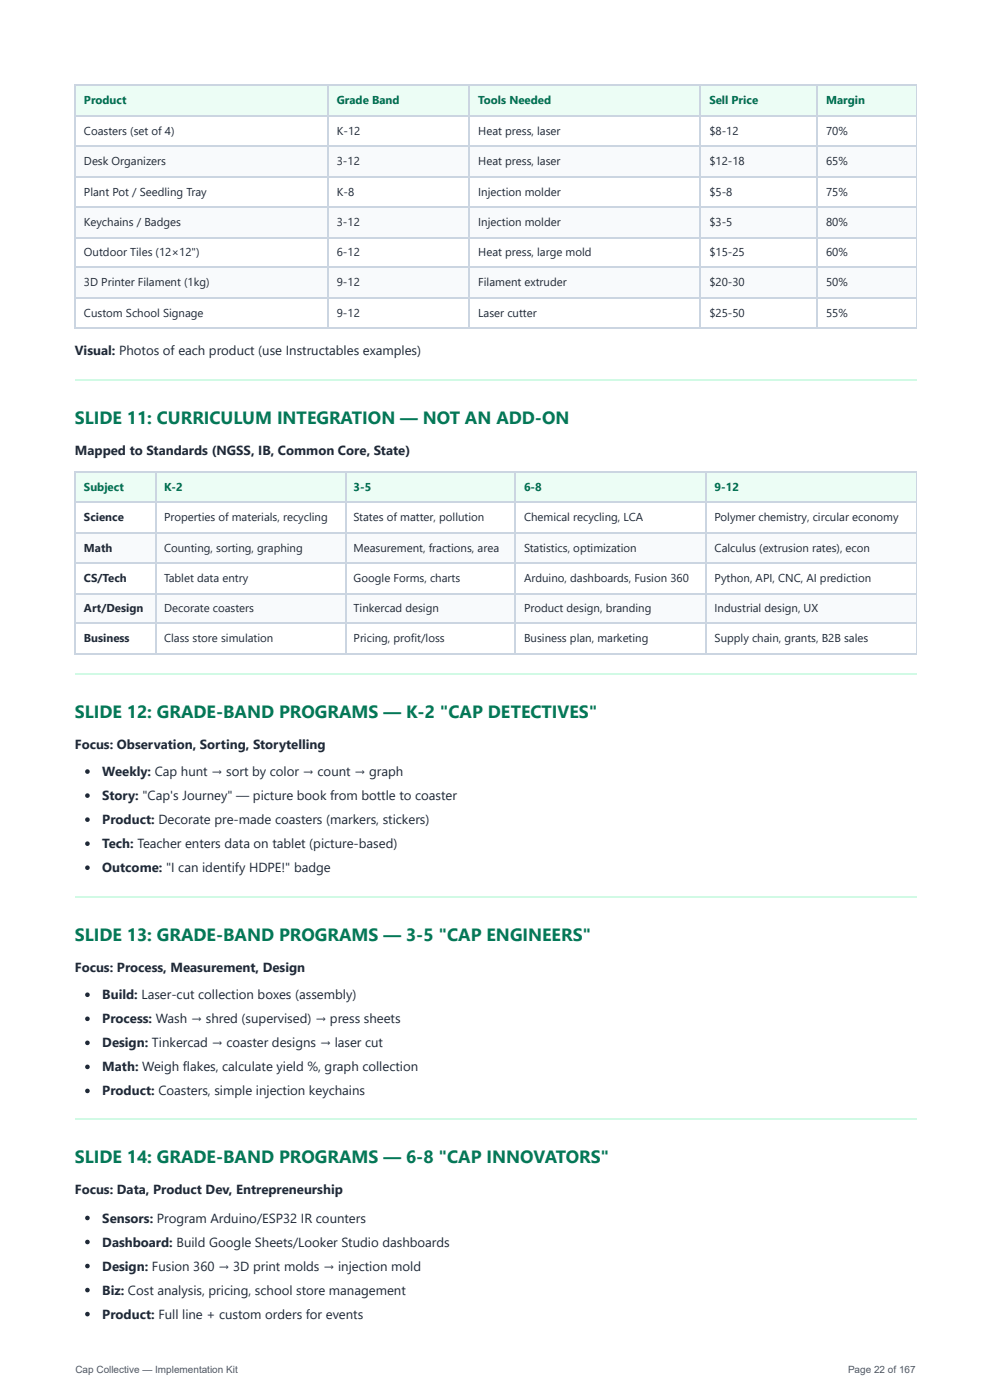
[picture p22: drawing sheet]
<svg xmlns="http://www.w3.org/2000/svg" width="210mm" height="297mm" viewBox="0 0 210 297" stroke-linecap="round" stroke-linejoin="round" font-family="sans-serif">
<defs><g id="words">
<g font-size="3.8" fill="#047857">
<text x="15.9" y="89.9">SLIDE 11: CURRICULUM INTEGRATION — NOT AN ADD-ON</text>
<text x="15.9" y="152.3">SLIDE 12: GRADE-BAND PROGRAMS — K-2 &quot;CAP DETECTIVES&quot;</text>
<text x="15.9" y="199.6">SLIDE 13: GRADE-BAND PROGRAMS — 3-5 &quot;CAP ENGINEERS&quot;</text>
<text x="15.9" y="246.7">SLIDE 14: GRADE-BAND PROGRAMS — 6-8 &quot;CAP INNOVATORS&quot;</text>
</g>
<g font-size="2.8" fill="#1f2937">
<text x="15.9" y="75.3">Visual: Photos of each product (use Instructables examples)</text>
<text x="15.9" y="96.4">Mapped to Standards (NGSS, IB, Common Core, State)</text>
<text x="15.9" y="158.8">Focus: Observation, Sorting, Storytelling</text>
<text x="21.7" y="164.7">Weekly: Cap hunt → sort by color → count → graph</text>
<text x="21.7" y="169.8">Story: &quot;Cap's Journey&quot; — picture book from bottle to coaster</text>
<text x="21.7" y="174.9">Product: Decorate pre-made coasters (markers, stickers)</text>
<text x="21.7" y="180">Tech: Teacher enters data on tablet (picture-based)</text>
<text x="21.7" y="185.1">Outcome: &quot;I can identify HDPE!&quot; badge</text>
<text x="15.9" y="206.2">Focus: Process, Measurement, Design</text>
<text x="21.7" y="212">Build: Laser-cut collection boxes (assembly)</text>
<text x="21.7" y="217.1">Process: Wash → shred (supervised) → press sheets</text>
<text x="21.7" y="222.2">Design: Tinkercad → coaster designs → laser cut</text>
<text x="21.7" y="227.3">Math: Weigh flakes, calculate yield %, graph collection</text>
<text x="21.7" y="232.4">Product: Coasters, simple injection keychains</text>
<text x="15.9" y="253.3">Focus: Data, Product Dev, Entrepreneurship</text>
<text x="21.7" y="259.4">Sensors: Program Arduino/ESP32 IR counters</text>
<text x="21.7" y="264.5">Dashboard: Build Google Sheets/Looker Studio dashboards</text>
<text x="21.7" y="269.6">Design: Fusion 360 → 3D print molds → injection mold</text>
<text x="21.7" y="274.7">Biz: Cost analysis, pricing, school store management</text>
<text x="21.7" y="279.8">Product: Full line + custom orders for events</text>
</g>
<g font-size="2.4" fill="#065f46">
<text x="17.8" y="22.1">Product</text>
<text x="71.4" y="22.1">Grade Band</text>
<text x="101.5" y="22.1">Tools Needed</text>
<text x="150.5" y="22.1">Sell Price</text>
<text x="175.3" y="22.1">Margin</text>
<text x="17.8" y="104.2">Subject</text>
<text x="34.8" y="104.2">K-2</text>
<text x="75" y="104.2">3-5</text>
<text x="111.2" y="104.2">6-8</text>
<text x="151.6" y="104.2">9-12</text>
</g>
<g font-size="2.4" fill="#1f2937">
<text x="17.8" y="28.7">Coasters (set of 4)</text>
<text x="71.4" y="28.7">K-12</text>
<text x="101.5" y="28.7">Heat press, laser</text>
<text x="150.5" y="28.7">$8-12</text>
<text x="175.3" y="28.7">70%</text>
<text x="17.8" y="35">Desk Organizers</text>
<text x="71.4" y="35">3-12</text>
<text x="101.5" y="35">Heat press, laser</text>
<text x="150.5" y="35">$12-18</text>
<text x="175.3" y="35">65%</text>
<text x="17.8" y="41.5">Plant Pot / Seedling Tray</text>
<text x="71.4" y="41.5">K-8</text>
<text x="101.5" y="41.5">Injection molder</text>
<text x="150.5" y="41.5">$5-8</text>
<text x="175.3" y="41.5">75%</text>
<text x="17.8" y="47.9">Keychains / Badges</text>
<text x="71.4" y="47.9">3-12</text>
<text x="101.5" y="47.9">Injection molder</text>
<text x="150.5" y="47.9">$3-5</text>
<text x="175.3" y="47.9">80%</text>
<text x="17.8" y="54.4">Outdoor Tiles (12×12&quot;)</text>
<text x="71.4" y="54.4">6-12</text>
<text x="101.5" y="54.4">Heat press, large mold</text>
<text x="150.5" y="54.4">$15-25</text>
<text x="175.3" y="54.4">60%</text>
<text x="17.8" y="60.7">3D Printer Filament (1kg)</text>
<text x="71.4" y="60.7">9-12</text>
<text x="101.5" y="60.7">Filament extruder</text>
<text x="150.5" y="60.7">$20-30</text>
<text x="175.3" y="60.7">50%</text>
<text x="17.8" y="67.3">Custom School Signage</text>
<text x="71.4" y="67.3">9-12</text>
<text x="101.5" y="67.3">Laser cutter</text>
<text x="150.5" y="67.3">$25-50</text>
<text x="175.3" y="67.3">55%</text>
<text x="17.8" y="110.5">Science</text>
<text x="34.8" y="110.5">Properties of materials, recycling</text>
<text x="75" y="110.5">States of matter, pollution</text>
<text x="111.2" y="110.5">Chemical recycling, LCA</text>
<text x="151.6" y="110.5">Polymer chemistry, circular economy</text>
<text x="17.8" y="117.1">Math</text>
<text x="34.8" y="117.1">Counting, sorting, graphing</text>
<text x="75" y="117.1">Measurement, fractions, area</text>
<text x="111.2" y="117.1">Statistics, optimization</text>
<text x="151.6" y="117.1">Calculus (extrusion rates), econ</text>
<text x="17.8" y="123.4">CS/Tech</text>
<text x="34.8" y="123.4">Tablet data entry</text>
<text x="75" y="123.4">Google Forms, charts</text>
<text x="111.2" y="123.4">Arduino, dashboards, Fusion 360</text>
<text x="151.6" y="123.4">Python, API, CNC, AI prediction</text>
<text x="17.8" y="129.9">Art/Design</text>
<text x="34.8" y="129.9">Decorate coasters</text>
<text x="75" y="129.9">Tinkercad design</text>
<text x="111.2" y="129.9">Product design, branding</text>
<text x="151.6" y="129.9">Industrial design, UX</text>
<text x="17.8" y="136.2">Business</text>
<text x="34.8" y="136.2">Class store simulation</text>
<text x="75" y="136.2">Pricing, profit/loss</text>
<text x="111.2" y="136.2">Business plan, marketing</text>
<text x="151.6" y="136.2">Supply chain, grants, B2B sales</text>
</g>
<g font-size="2.1" fill="#505864">
<text x="16" y="291.3">Cap Collective — Implementation Kit</text>
<text x="179.9" y="291.3">Page 22 of 167</text>
</g>
</g></defs>
<g fill="#ecfdf5">
<path d="M16.1 18.2h53.4v6.3h-53.4z"/>
<path d="M69.5 18.2h30.2v6.3h-30.2z"/>
<path d="M99.7 18.2h49v6.3h-49z"/>
<path d="M148.7 18.2h24.8v6.3h-24.8z"/>
<path d="M173.5 18.2h20.9v6.3h-20.9z"/>
</g>
<g fill="#f8fafc">
<path d="M16.1 31.1h53.4v6.3h-53.4z"/>
<path d="M69.5 31.1h30.2v6.3h-30.2z"/>
<path d="M99.7 31.1h49v6.3h-49z"/>
<path d="M148.7 31.1h24.8v6.3h-24.8z"/>
<path d="M173.5 31.1h20.9v6.3h-20.9z"/>
<path d="M16.1 44h53.4v6.3h-53.4z"/>
<path d="M69.5 44h30.2v6.3h-30.2z"/>
<path d="M99.7 44h49v6.3h-49z"/>
<path d="M148.7 44h24.8v6.3h-24.8z"/>
<path d="M173.5 44h20.9v6.3h-20.9z"/>
<path d="M16.1 56.8h53.4v6.4h-53.4z"/>
<path d="M69.5 56.8h30.2v6.4h-30.2z"/>
<path d="M99.7 56.8h49v6.4h-49z"/>
<path d="M148.7 56.8h24.8v6.4h-24.8z"/>
<path d="M173.5 56.8h20.9v6.4h-20.9z"/>
</g>
<g fill="none" stroke="#cbd5e1" stroke-width=".24">
<path d="M15.9 18.1h178.5M16 18v51.7M69.7 18v51.7M99.5 18v51.7M148.6 18v51.7M173.4 18v51.7M15.9 24.7h178.5M15.9 31h178.5M15.9 37.5h178.5M15.9 43.9h178.5M15.9 50.4h178.5M15.9 56.7h178.5"/>
<path d="M15.9 63.3h178.5M15.9 69.6h178.5"/>
</g>
<path d="M194.4 18v51.7" fill="none" stroke="#cbd5e1" stroke-width=".21"/>
<path d="M15.9 80.5h178.5" fill="none" stroke="#d1fae5" stroke-width=".24"/>
<g fill="#ecfdf5">
<path d="M16.1 100.1h16.8v6.5h-16.8z"/>
<path d="M32.9 100.1h40.3v6.5h-40.3z"/>
<path d="M73.2 100.1h36.2v6.5h-36.2z"/>
<path d="M109.4 100.1h40.3v6.5h-40.3z"/>
<path d="M149.7 100.1h44.7v6.5h-44.7z"/>
</g>
<g fill="#f8fafc">
<path d="M16.1 112.9h16.8v6.6h-16.8z"/>
<path d="M32.9 112.9h40.3v6.6h-40.3z"/>
<path d="M73.2 112.9h36.2v6.6h-36.2z"/>
<path d="M109.4 112.9h40.3v6.6h-40.3z"/>
<path d="M149.7 112.9h44.7v6.6h-44.7z"/>
<path d="M16.1 125.8h16.8v6.6h-16.8z"/>
<path d="M32.9 125.8h40.3v6.6h-40.3z"/>
<path d="M73.2 125.8h36.2v6.6h-36.2z"/>
<path d="M109.4 125.8h40.3v6.6h-40.3z"/>
<path d="M149.7 125.8h44.7v6.6h-44.7z"/>
</g>
<path d="M15.9 100.2h178.5M15.9 106.5h178.5M15.9 113.1h178.5M15.9 119.4h178.5M16 100.1v38.8M33 100.1v38.8M73.3 100.1v38.8M109.2 100.1v38.8M149.8 100.1v38.8M15.9 125.9h178.5M15.9 132.2h178.5M15.9 138.8h178.5" fill="none" stroke="#cbd5e1" stroke-width=".24"/>
<path d="M194.4 100.1v38.8" fill="none" stroke="#cbd5e1" stroke-width=".21"/>
<path d="M15.9 142.9h178.5M15.9 190.3h178.5M15.9 237.4h178.5" fill="none" stroke="#d1fae5" stroke-width=".24"/>
<g fill="#1f2937">
<circle cx="18.5" cy="163.7" r=".49"/>
<circle cx="18.5" cy="168.8" r=".49"/>
<circle cx="18.5" cy="173.9" r=".49"/>
<circle cx="18.5" cy="179" r=".49"/>
<circle cx="18.5" cy="184.1" r=".49"/>
<circle cx="18.5" cy="211" r=".49"/>
<circle cx="18.5" cy="216.1" r=".49"/>
<circle cx="18.5" cy="221.2" r=".49"/>
<circle cx="18.5" cy="226.3" r=".49"/>
<circle cx="18.5" cy="231.4" r=".49"/>
<circle cx="18.5" cy="258.4" r=".49"/>
<circle cx="18.5" cy="263.5" r=".49"/>
<circle cx="18.5" cy="268.6" r=".49"/>
<circle cx="18.5" cy="273.7" r=".49"/>
<circle cx="18.5" cy="278.8" r=".49"/>
</g>
<use href="#words"/>
</svg>
